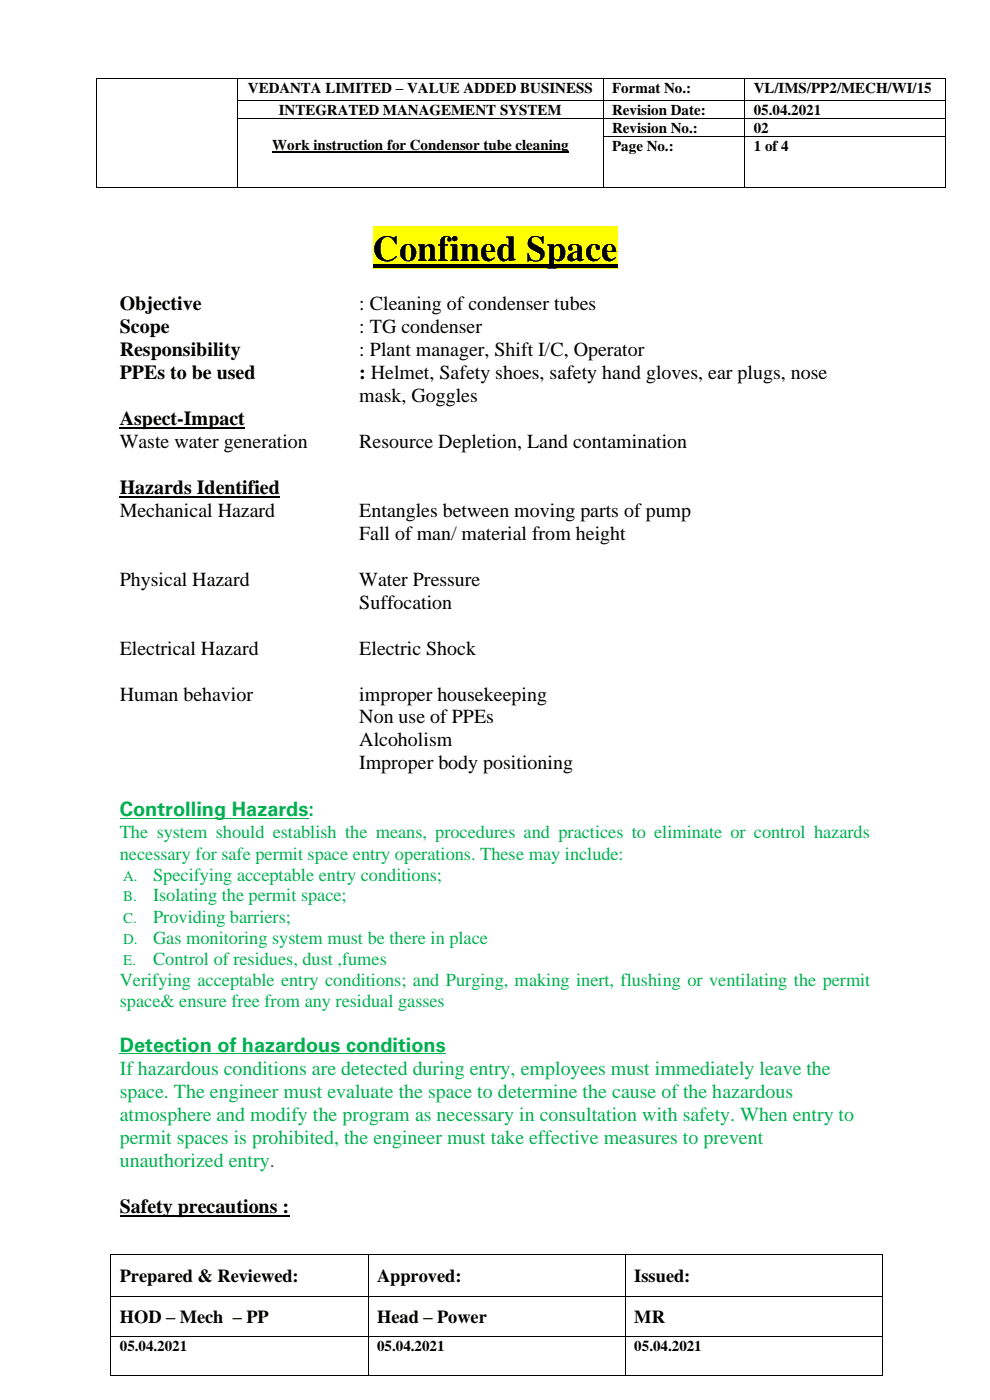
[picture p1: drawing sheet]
<svg xmlns="http://www.w3.org/2000/svg" width="210mm" height="297mm" viewBox="0 0 210 297" stroke-linecap="round" stroke-linejoin="round" font-family="sans-serif">
<defs><g id="words">
<text font-size="7.7" x="79.1" y="55.3">Confined Space</text>
<g font-size="4.2">
<text x="25.4" y="65.8">Objective</text>
<text x="76.2" y="65.8">: Cleaning of condenser tubes</text>
<text x="25.4" y="70.7">Scope</text>
<text x="76.2" y="70.7">: TG condenser</text>
<text x="25.4" y="75.6">Responsibility</text>
<text x="76.2" y="75.6">: Plant manager, Shift I/C, Operator</text>
<text x="25.4" y="80.4">PPEs to be used</text>
<text x="76.2" y="80.4">: Helmet, Safety shoes, safety hand gloves, ear plugs, nose</text>
<text x="76.2" y="85.3">mask, Goggles</text>
<text x="25.4" y="90.2">Aspect-Impact</text>
<text x="25.4" y="95.1">Waste water generation</text>
<text x="76.2" y="95.1">Resource Depletion, Land contamination</text>
<text x="25.4" y="104.8">Hazards Identified</text>
<text x="25.4" y="109.7">Mechanical Hazard</text>
<text x="76.2" y="109.7">Entangles between moving parts of pump</text>
<text x="76.2" y="114.5">Fall of man/ material from height</text>
<text x="25.4" y="124.3">Physical Hazard</text>
<text x="76.2" y="124.3">Water Pressure</text>
<text x="76.2" y="129.1">Suffocation</text>
<text x="25.4" y="138.9">Electrical Hazard</text>
<text x="76.2" y="138.9">Electric Shock</text>
<text x="25.4" y="148.6">Human behavior</text>
<text x="76.2" y="148.6">improper housekeeping</text>
<text x="76.2" y="153.5">Non use of PPEs</text>
<text x="76.2" y="158.4">Alcoholism</text>
<text x="76.2" y="163.2">Improper body positioning</text>
<text x="25.4" y="257.4">Safety precautions :</text>
</g>
<g font-size="4.2" fill="#00b050">
<text x="25.4" y="173.2">Controlling Hazards:</text>
<text x="25.4" y="223.1">Detection of hazardous conditions</text>
<text x="25.4" y="228.1">If hazardous conditions are detected during entry, employees must immediately leave the</text>
<text x="25.4" y="233">space. The engineer must evaluate the space to determine the cause of the hazardous</text>
<text x="25.4" y="237.8">atmosphere and modify the program as necessary in consultation with safety. When entry to</text>
<text x="25.4" y="242.7">permit spaces is prohibited, the engineer must take effective measures to prevent</text>
<text x="25.4" y="247.6">unauthorized entry.</text>
</g>
<g font-size="3.9" fill="#00b050">
<text x="25.4" y="177.9">The system should establish the means, procedures and practices to eliminate or control hazards</text>
<text x="25.4" y="182.4">necessary for safe permit space entry operations. These may include:</text>
<text x="32.5" y="186.8">Specifying acceptable entry conditions;</text>
<text x="32.5" y="191.2">Isolating the permit space;</text>
<text x="32.5" y="195.7">Providing barriers;</text>
<text x="32.5" y="200.2">Gas monitoring system must be there in place</text>
<text x="25.4" y="209.1">Verifying acceptable entry conditions; and Purging, making inert, flushing or ventilating the permit</text>
<text x="32.5" y="204.7">Control of residues, dust ,fumes</text>
<text x="25.4" y="213.6">space&amp; ensure free from any residual gasses</text>
</g>
<g font-size="3.9">
<text x="25.4" y="271.9">Prepared &amp; Reviewed:</text>
<text x="80" y="271.9">Approved:</text>
<text x="134.6" y="271.9">Issued:</text>
<text x="25.4" y="280.6">HOD – Mech – PP</text>
<text x="80" y="280.6">Head – Power</text>
<text x="134.6" y="280.6">MR</text>
</g>
<g font-size="3.2">
<text x="52.6" y="19.7">VEDANTA LIMITED – VALUE ADDED BUSINESS</text>
<text x="129.9" y="19.7">Format No.:</text>
<text x="159.9" y="19.7">VL/IMS/PP2/MECH/WI/15</text>
<text x="59.1" y="24.3">INTEGRATED MANAGEMENT SYSTEM</text>
<text x="129.9" y="24.3">Revision Date:</text>
<text x="129.9" y="28.1">Revision No.:</text>
<text x="159.9" y="24.3">05.04.2021</text>
<text x="159.9" y="28.1">02</text>
<text x="57.7" y="31.8">Work instruction for Condensor tube cleaning</text>
<text x="129.9" y="32">Page No.:</text>
<text x="159.9" y="32">1 of 4</text>
<text x="25.4" y="286.5">05.04.2021</text>
<text x="80" y="286.5">05.04.2021</text>
<text x="134.6" y="286.5">05.04.2021</text>
</g>
<g font-size="3.2" fill="#00b050">
<text x="26.1" y="186.8">A.</text>
<text x="26.1" y="191.2">B.</text>
<text x="26.1" y="195.7">C.</text>
<text x="26.1" y="200.2">D.</text>
<text x="26.1" y="204.7">E.</text>
</g>
</g></defs>
<g fill="#000">
<path d="M20.3 16.6h.2v.1h-.2z" fill-rule="evenodd"/>
<path d="M20.3 16.6h.2v.1h-.2z" fill-rule="evenodd"/>
<path d="M50.3 16.6h.2v.1h-.2z" fill-rule="evenodd"/>
<path d="M127.9 16.6h.1v.1h-.1z" fill-rule="evenodd"/>
<path d="M157.9 16.6h.2v.1h-.2z" fill-rule="evenodd"/>
<path d="M200.4 16.6h.2v.1h-.2z" fill-rule="evenodd"/>
<path d="M200.4 16.6h.2v.1h-.2z" fill-rule="evenodd"/>
<path d="M20.3 21.2h.2v.1h-.2z" fill-rule="evenodd"/>
<path d="M20.3 25h.2v.1h-.2z" fill-rule="evenodd"/>
<path d="M20.3 28.8h.2v.2h-.2z" fill-rule="evenodd"/>
<path d="M20.3 39.8h.2v.1h-.2z" fill-rule="evenodd"/>
<path d="M20.3 39.8h.2v.1h-.2z" fill-rule="evenodd"/>
<path d="M50.3 21.2h.2v.1h-.2z" fill-rule="evenodd"/>
<path d="M50.3 25h.2v.1h-.2z" fill-rule="evenodd"/>
<path d="M50.3 28.8h.2v.2h-.2z" fill-rule="evenodd"/>
<path d="M50.3 39.8h.2v.1h-.2z" fill-rule="evenodd"/>
<path d="M127.9 21.2h.1v.1h-.1z" fill-rule="evenodd"/>
<path d="M127.9 25h.1v.1h-.1z" fill-rule="evenodd"/>
<path d="M127.9 28.8h.1v.2h-.1z" fill-rule="evenodd"/>
<path d="M127.9 39.8h.1v.1h-.1z" fill-rule="evenodd"/>
<path d="M157.9 21.2h.2v.1h-.2z" fill-rule="evenodd"/>
<path d="M157.9 25h.2v.1h-.2z" fill-rule="evenodd"/>
<path d="M157.9 28.8h.2v.2h-.2z" fill-rule="evenodd"/>
<path d="M157.9 39.8h.2v.1h-.2z" fill-rule="evenodd"/>
<path d="M200.4 21.2h.2v.1h-.2z" fill-rule="evenodd"/>
<path d="M200.4 25h.2v.1h-.2z" fill-rule="evenodd"/>
<path d="M200.4 28.8h.2v.2h-.2z" fill-rule="evenodd"/>
<path d="M200.4 39.8h.2v.1h-.2z" fill-rule="evenodd"/>
<path d="M200.4 39.8h.2v.1h-.2z" fill-rule="evenodd"/>
<path d="M23.4 266h.2v.2h-.2z" fill-rule="evenodd"/>
<path d="M23.4 266h.2v.2h-.2z" fill-rule="evenodd"/>
<path d="M23.4 275h.2v.1h-.2z" fill-rule="evenodd"/>
<path d="M78 266h.2v.2h-.2z" fill-rule="evenodd"/>
<path d="M78 275h.2v.1h-.2z" fill-rule="evenodd"/>
<path d="M132.6 266h.1v.2h-.1z" fill-rule="evenodd"/>
<path d="M132.6 275h.1v.1h-.1z" fill-rule="evenodd"/>
<path d="M187.2 266h.2v.2h-.2z" fill-rule="evenodd"/>
<path d="M187.2 266h.2v.2h-.2z" fill-rule="evenodd"/>
<path d="M187.2 275h.2v.1h-.2z" fill-rule="evenodd"/>
<path d="M23.4 283.4h.2v.1h-.2z" fill-rule="evenodd"/>
<path d="M23.4 291.8h.2v.2h-.2z" fill-rule="evenodd"/>
<path d="M23.4 291.8h.2v.2h-.2z" fill-rule="evenodd"/>
<path d="M78 283.4h.2v.1h-.2z" fill-rule="evenodd"/>
<path d="M78 291.8h.2v.2h-.2z" fill-rule="evenodd"/>
<path d="M132.6 283.4h.1v.1h-.1z" fill-rule="evenodd"/>
<path d="M132.6 291.8h.1v.2h-.1z" fill-rule="evenodd"/>
<path d="M187.2 283.4h.2v.1h-.2z" fill-rule="evenodd"/>
<path d="M187.2 291.8h.2v.2h-.2z" fill-rule="evenodd"/>
<path d="M187.2 291.8h.2v.2h-.2z" fill-rule="evenodd"/>
</g>
<g fill="none" stroke="#000" stroke-width=".21">
<path d="M20.4 16.7v4.5M20.5 16.6h29.8M50.4 16.7v4.5M50.5 16.6h77.4M128 16.7v4.5M128 16.6h29.9M158 16.7v4.5M158.1 16.6h42.3M200.5 16.7v4.5M20.4 21.3v3.7M20.4 25.1v3.7M20.4 29v10.8"/>
<path d="M20.5 39.8h29.8M50.4 21.3v3.7M50.4 25.1v3.7M50.4 29v10.8M50.5 21.3h77.4M50.5 25.1h77.4M50.5 39.8h77.4M128 21.3v3.7M128 25.1v3.7M128 29v10.8M128 21.3h29.9M128 25.1h29.9"/>
<path d="M128 28.9h29.9M128 39.8h29.9M158 21.3v3.7M158 25.1v3.7M158 29v10.8M158.1 21.3h42.3M158.1 25.1h42.3M158.1 28.9h42.3M158.1 39.8h42.3M200.5 21.3v3.7M200.5 25.1v3.7M200.5 29v10.8"/>
<path d="M23.5 266.2v8.8M23.5 275.1v8.3M23.6 266.1h54.4M23.6 275h54.4M78.1 266.2v8.8M78.1 275.1v8.3M78.2 266.1h54.4M78.2 275h54.4M132.7 266.2v8.8M132.7 275.1v8.3M132.7 266.1h54.5M132.7 275h54.5"/>
<path d="M187.3 266.2v8.8M187.3 275.1v8.3M23.5 283.5v8.3M23.6 283.5h54.4M23.6 291.9h54.4M78.1 283.5v8.3M78.2 283.5h54.4M78.2 291.9h54.4M132.7 283.5v8.3M132.7 283.5h54.5M132.7 291.9h54.5M187.3 283.5v8.3"/>
</g>
<path d="M57.7 32.2h62.9" fill="none" stroke="#000" stroke-width=".3"/>
<path d="M79.1 48.1h51.9v8.9h-51.9z" fill-rule="evenodd" fill="#ff0"/>
<path d="M79.1 56.1h51.9v.8h-51.9z" fill-rule="evenodd" fill="#000"/>
<path d="M25.4 90.9h26.6M25.4 105.5h34M25.4 258.1h36" fill="none" stroke="#000" stroke-width=".42"/>
<path d="M25.4 173.7h40M25.4 223.5h69.2" fill="none" stroke="#00b050" stroke-width=".21"/>
<use href="#words"/>
</svg>
